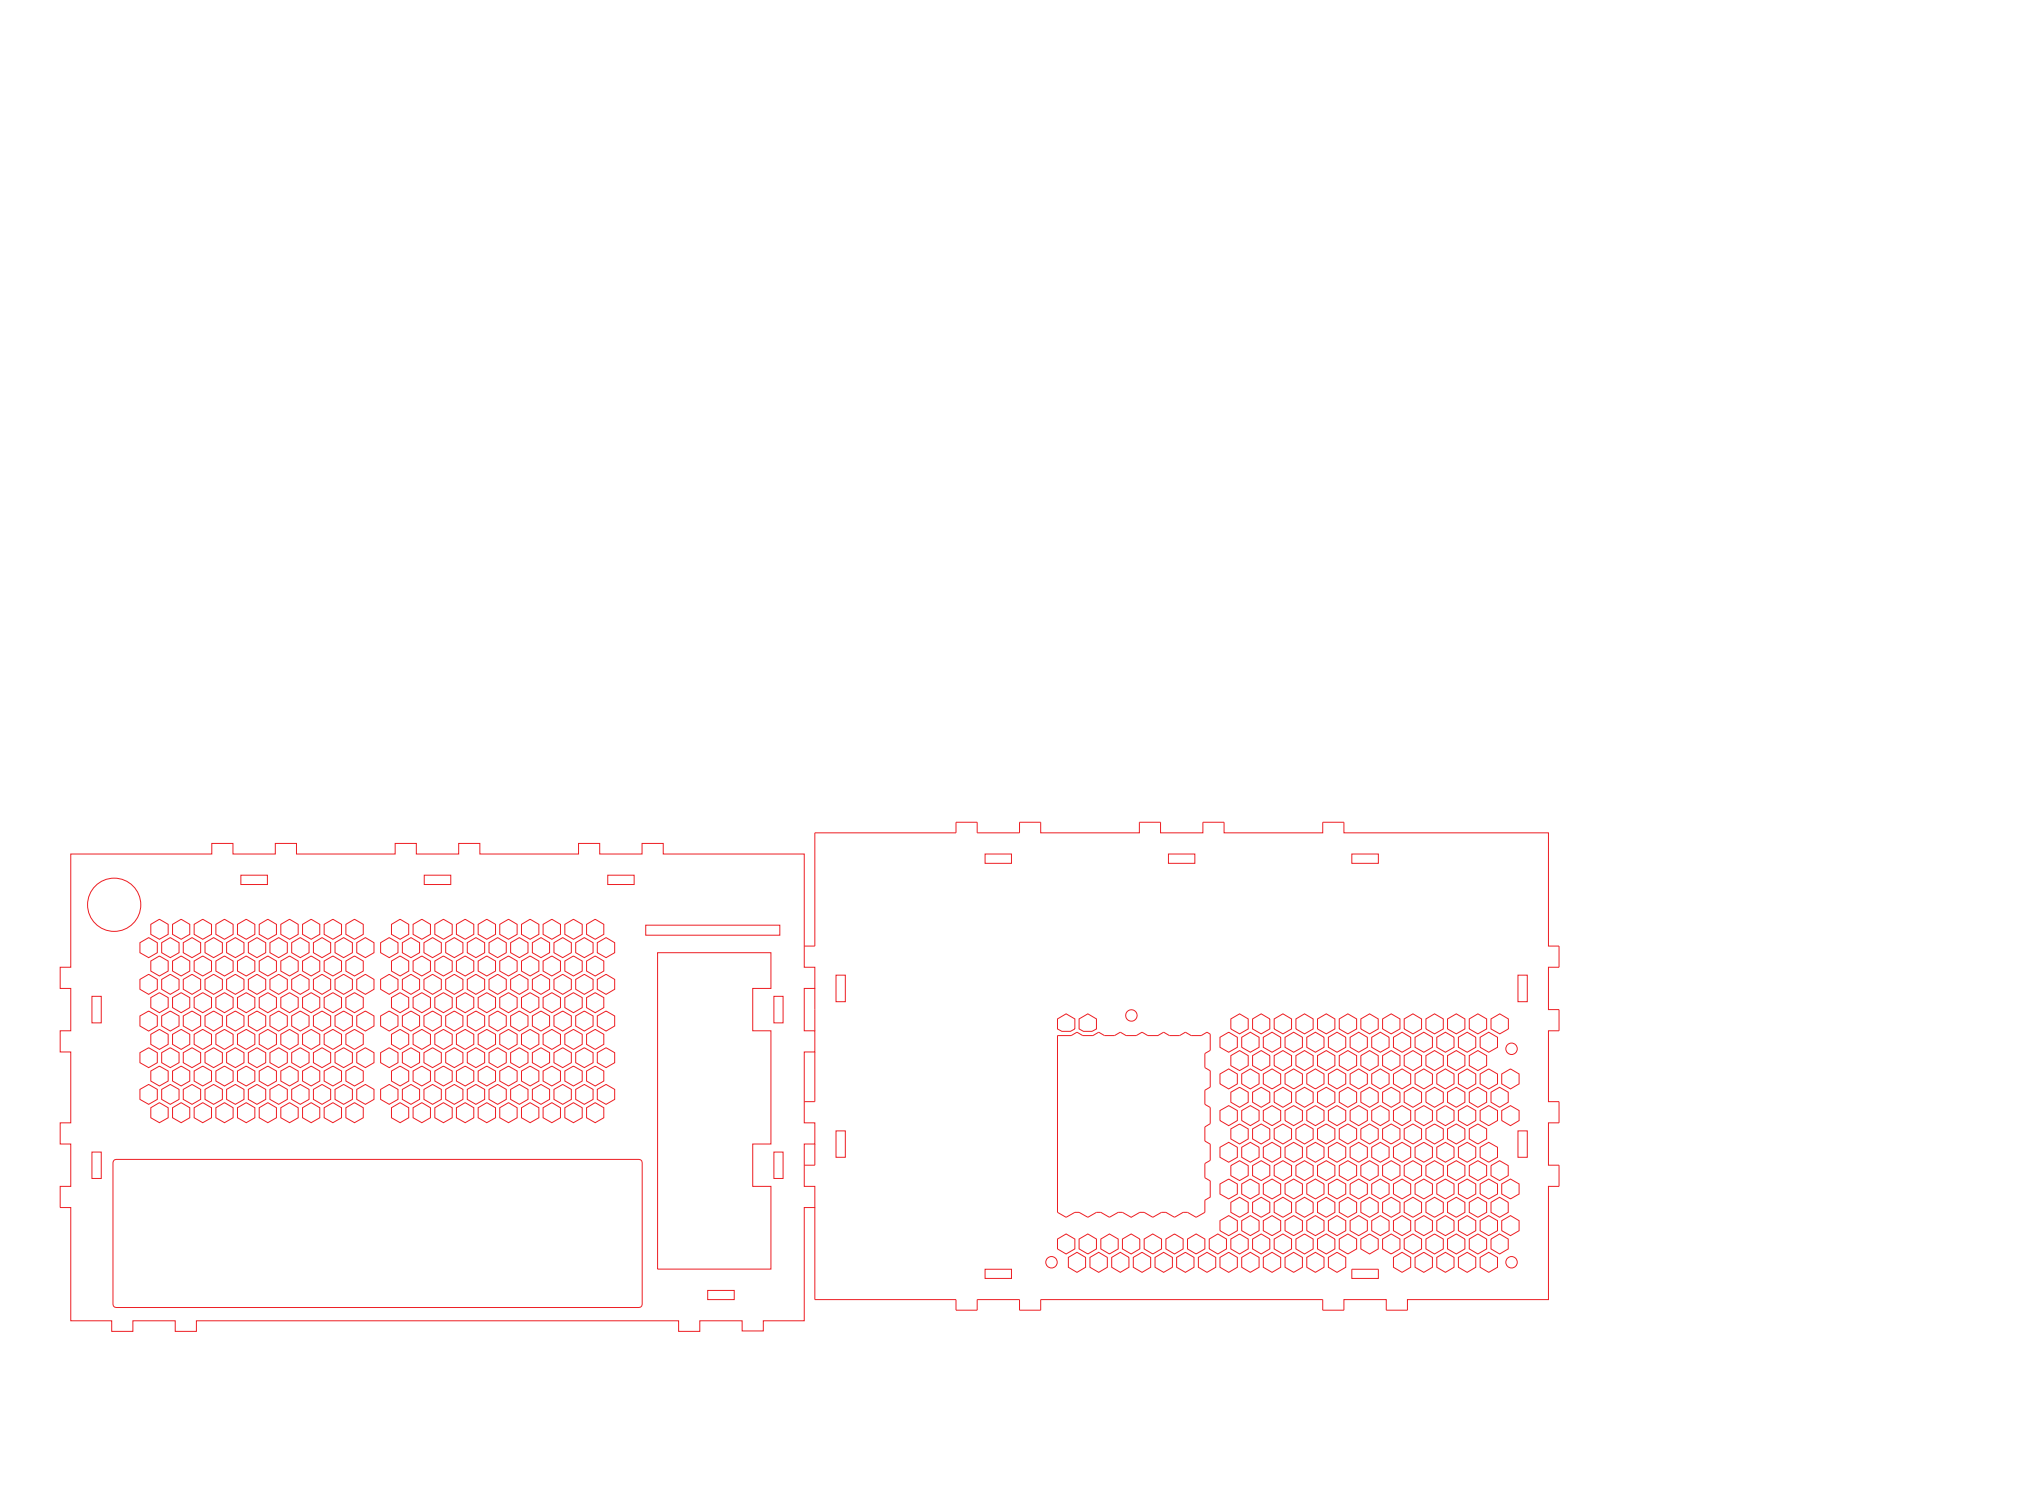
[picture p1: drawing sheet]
<svg xmlns="http://www.w3.org/2000/svg" width="610mm" height="446mm" viewBox="0 0 610 446" stroke-linecap="round" stroke-linejoin="round" font-family="sans-serif">
<!-- layer: Layer 1 -->
<g fill="none" stroke="#ed1f24" stroke-width=".3">
<path d="M21.2 256.1h42.3v-3.2h6.4v3.2h12.7v-3.2h6.3v3.2h29.6v-3.2h6.4v3.2h12.7v-3.2h6.3v3.2h29.6v-3.2h6.3v3.2h12.7v-3.2h6.4v3.2h42.3v33.9h3.2v6.4h-3.2v12.7h3.2v6.3h-3.2v21.3h3.2v6.3h-3.2v12.7h3.2v6.4h-3.2v33.9h-12.3v3.1h-6.3v-3.1h-12.7v3.2h-6.4v-3.2h-144.6v3.2h-6.4v-3.2h-12.7v3.2h-6.3v-3.2h-12.3v-33.9h-3.2v-6.4h3.2v-12.7h-3.2v-6.3h3.2v-21.3h-3.2v-6.3h3.2v-12.7h-3.2v-6.4h3.2zM295.4 256.1h7.9v2.8h-7.9zM350.4 256.1h7.9v2.8h-7.9zM405.4 256.1h8v2.8h-8zM45.2 277.1l2.6-1.5 2.6 1.5v3.1l-2.6 1.4-2.6-1.4zM51.7 277.1l2.6-1.5 2.6 1.5v3.1l-2.6 1.4-2.6-1.4zM58.2 277.1l2.6-1.5 2.6 1.5v3.1l-2.6 1.4-2.6-1.4zM64.7 277.1l2.6-1.5 2.6 1.5v3.1l-2.6 1.4-2.6-1.4zM71.2 277.1l2.6-1.5 2.6 1.5v3.1l-2.6 1.4-2.6-1.4zM72.2 262.4h8v2.8h-8zM77.7 277.1l2.6-1.5 2.6 1.5v3.1l-2.6 1.4-2.6-1.4zM84.2 277.1l2.6-1.5 2.6 1.5v3.1l-2.6 1.4-2.6-1.4z"/>
<path d="M90.7 277.1l2.6-1.5 2.6 1.5v3.1l-2.6 1.4-2.6-1.4zM97.2 277.1l2.6-1.5 2.6 1.5v3.1l-2.6 1.4-2.6-1.4zM103.7 277.1l2.6-1.5 2.6 1.5v3.1l-2.6 1.4-2.6-1.4zM117.4 277.1l2.6-1.5 2.6 1.5v3.1l-2.6 1.4-2.6-1.4zM123.9 277.1l2.6-1.5 2.6 1.5v3.1l-2.6 1.4-2.6-1.4zM127.2 262.4h8v2.8h-8zM130.4 277.1l2.6-1.5 2.6 1.5v3.1l-2.6 1.4-2.6-1.4zM136.9 277.1l2.6-1.5 2.6 1.5v3.1l-2.6 1.4-2.6-1.4zM143.4 277.1l2.6-1.5 2.6 1.5v3.1l-2.6 1.4-2.6-1.4zM149.9 277.1l2.6-1.5 2.6 1.5v3.1l-2.6 1.4-2.6-1.4zM156.4 277.1l2.6-1.5 2.6 1.5v3.1l-2.6 1.4-2.6-1.4zM162.9 277.1l2.6-1.5 2.6 1.5v3.1l-2.6 1.4-2.6-1.4z"/>
<path d="M169.4 277.1l2.6-1.5 2.6 1.5v3.1l-2.6 1.4-2.6-1.4zM175.9 277.1l2.6-1.5 2.6 1.5v3.1l-2.6 1.4-2.6-1.4zM182.3 262.4h7.9v2.8h-7.9zM193.6 277.4h40.3v3h-40.3zM27.6 298.7h2.8v8h-2.8zM42 282.7l2.6-1.6 2.6 1.6v3l-2.6 1.4-2.6-1.4zM42 293.7l2.6-1.6 2.6 1.6v2.9l-2.6 1.5-2.6-1.5zM45.2 288.2l2.6-1.6 2.6 1.6v3l-2.6 1.4-2.6-1.4zM45.2 299.1l2.6-1.5 2.6 1.5v3l-2.6 1.5-2.6-1.5zM48.5 282.7l2.6-1.6 2.6 1.6v3l-2.6 1.4-2.6-1.4zM48.5 293.7l2.6-1.6 2.6 1.6v2.9l-2.6 1.5-2.6-1.5zM51.7 288.2l2.6-1.6 2.6 1.6v3l-2.6 1.4-2.6-1.4z"/>
<path d="M51.7 299.1l2.6-1.5 2.6 1.5v3l-2.6 1.5-2.6-1.5zM55 282.7l2.6-1.6 2.6 1.6v3l-2.6 1.4-2.6-1.4zM55 293.7l2.6-1.6 2.6 1.6v2.9l-2.6 1.5-2.6-1.5zM58.2 288.2l2.6-1.6 2.6 1.6v3l-2.6 1.4-2.6-1.4zM58.2 299.1l2.6-1.5 2.6 1.5v3l-2.6 1.5-2.6-1.5zM61.5 282.7l2.6-1.6 2.6 1.6v3l-2.6 1.4-2.6-1.4zM61.5 293.7l2.6-1.6 2.6 1.6v2.9l-2.6 1.5-2.6-1.5zM64.7 288.2l2.6-1.6 2.6 1.6v3l-2.6 1.4-2.6-1.4zM64.7 299.1l2.6-1.5 2.6 1.5v3l-2.6 1.5-2.6-1.5zM68 282.7l2.6-1.6 2.6 1.6v3l-2.6 1.4-2.6-1.4zM68 293.7l2.6-1.6 2.6 1.6v2.9l-2.6 1.5-2.6-1.5zM71.2 288.2l2.6-1.6 2.6 1.6v3l-2.6 1.4-2.6-1.4z"/>
<path d="M71.2 299.1l2.6-1.5 2.6 1.5v3l-2.6 1.5-2.6-1.5zM74.5 282.7l2.6-1.6 2.6 1.6v3l-2.6 1.4-2.6-1.4zM74.5 293.7l2.6-1.6 2.6 1.6v2.9l-2.6 1.5-2.6-1.5zM77.7 288.2l2.6-1.6 2.6 1.6v3l-2.6 1.4-2.6-1.4zM77.7 299.1l2.6-1.5 2.6 1.5v3l-2.6 1.5-2.6-1.5zM81 282.7l2.6-1.6 2.6 1.6v3l-2.6 1.4-2.6-1.4zM81 293.7l2.6-1.6 2.6 1.6v2.9l-2.6 1.5-2.6-1.5zM84.2 288.2l2.6-1.6 2.6 1.6v3l-2.6 1.4-2.6-1.4zM84.2 299.1l2.6-1.5 2.6 1.5v3l-2.6 1.5-2.6-1.5zM87.5 282.7l2.6-1.6 2.6 1.6v3l-2.6 1.4-2.6-1.4zM87.5 293.7l2.6-1.6 2.6 1.6v2.9l-2.6 1.5-2.6-1.5zM90.7 288.2l2.6-1.6 2.6 1.6v3l-2.6 1.4-2.6-1.4z"/>
<path d="M90.7 299.1l2.6-1.5 2.6 1.5v3l-2.6 1.5-2.6-1.5zM94 282.7l2.6-1.6 2.6 1.6v3l-2.6 1.4-2.6-1.4zM94 293.7l2.6-1.6 2.6 1.6v2.9l-2.6 1.5-2.6-1.5zM97.2 288.2l2.6-1.6 2.6 1.6v3l-2.6 1.4-2.6-1.4zM97.2 299.1l2.6-1.5 2.6 1.5v3l-2.6 1.5-2.6-1.5zM100.5 282.7l2.6-1.6 2.6 1.6v3l-2.6 1.4-2.6-1.4zM100.5 293.7l2.6-1.6 2.6 1.6v2.9l-2.6 1.5-2.6-1.5zM103.7 288.2l2.6-1.6 2.6 1.6v3l-2.6 1.4-2.6-1.4zM103.7 299.1l2.6-1.5 2.6 1.5v3l-2.6 1.5-2.6-1.5zM107 282.7l2.6-1.6 2.6 1.6v3l-2.6 1.4-2.6-1.4zM107 293.7l2.6-1.6 2.6 1.6v2.9l-2.6 1.5-2.6-1.5zM114.1 282.7l2.6-1.6 2.7 1.6v3l-2.7 1.4-2.6-1.4z"/>
<path d="M114.1 293.7l2.6-1.6 2.7 1.6v2.9l-2.7 1.5-2.6-1.5zM117.4 288.2l2.6-1.6 2.6 1.6v3l-2.6 1.4-2.6-1.4zM117.4 299.1l2.6-1.5 2.6 1.5v3l-2.6 1.5-2.6-1.5zM120.7 282.7l2.5-1.6 2.6 1.6v3l-2.6 1.4-2.5-1.4zM120.7 293.7l2.5-1.6 2.6 1.6v2.9l-2.6 1.5-2.5-1.5zM123.9 288.2l2.6-1.6 2.6 1.6v3l-2.6 1.4-2.6-1.4zM123.9 299.1l2.6-1.5 2.6 1.5v3l-2.6 1.5-2.6-1.5zM127.1 282.7l2.6-1.6 2.6 1.6v3l-2.6 1.4-2.6-1.4zM127.1 293.7l2.6-1.6 2.6 1.6v2.9l-2.6 1.5-2.6-1.5zM130.4 288.2l2.6-1.6 2.6 1.6v3l-2.6 1.4-2.6-1.4zM130.4 299.1l2.6-1.5 2.6 1.5v3l-2.6 1.5-2.6-1.5zM133.7 282.7l2.5-1.6 2.6 1.6v3l-2.6 1.4-2.5-1.4z"/>
<path d="M133.7 293.7l2.5-1.6 2.6 1.6v2.9l-2.6 1.5-2.5-1.5zM136.9 288.2l2.6-1.6 2.6 1.6v3l-2.6 1.4-2.6-1.4zM136.9 299.1l2.6-1.5 2.6 1.5v3l-2.6 1.5-2.6-1.5zM140.1 282.7l2.6-1.6 2.6 1.6v3l-2.6 1.4-2.6-1.4zM140.1 293.7l2.6-1.6 2.6 1.6v2.9l-2.6 1.5-2.6-1.5zM143.4 288.2l2.6-1.6 2.6 1.6v3l-2.6 1.4-2.6-1.4zM143.4 299.1l2.6-1.5 2.6 1.5v3l-2.6 1.5-2.6-1.5zM146.7 282.7l2.5-1.6 2.6 1.6v3l-2.6 1.4-2.5-1.4zM146.7 293.7l2.5-1.6 2.6 1.6v2.9l-2.6 1.5-2.5-1.5zM149.9 288.2l2.6-1.6 2.6 1.6v3l-2.6 1.4-2.6-1.4zM149.9 299.1l2.6-1.5 2.6 1.5v3l-2.6 1.5-2.6-1.5zM153.1 282.7l2.7-1.6 2.5 1.6v3l-2.5 1.4-2.7-1.4z"/>
<path d="M153.1 293.7l2.7-1.6 2.5 1.6v2.9l-2.5 1.5-2.7-1.5zM156.4 288.2l2.6-1.6 2.6 1.6v3l-2.6 1.4-2.6-1.4zM156.4 299.1l2.6-1.5 2.6 1.5v3l-2.6 1.5-2.6-1.5zM159.7 282.7l2.5-1.6 2.6 1.6v3l-2.6 1.4-2.5-1.4zM159.7 293.7l2.5-1.6 2.6 1.6v2.9l-2.6 1.5-2.5-1.5zM162.9 288.2l2.6-1.6 2.6 1.6v3l-2.6 1.4-2.6-1.4zM162.9 299.1l2.6-1.5 2.6 1.5v3l-2.6 1.5-2.6-1.5zM166.1 282.7l2.7-1.6 2.5 1.6v3l-2.5 1.4-2.7-1.4zM166.1 293.7l2.7-1.6 2.5 1.6v2.9l-2.5 1.5-2.7-1.5zM169.4 288.2l2.6-1.6 2.6 1.6v3l-2.6 1.4-2.6-1.4zM169.4 299.1l2.6-1.5 2.6 1.5v3l-2.6 1.5-2.6-1.5zM172.6 282.7l2.6-1.6 2.7 1.6v3l-2.7 1.4-2.6-1.4z"/>
<path d="M172.6 293.7l2.6-1.6 2.7 1.6v2.9l-2.7 1.5-2.6-1.5zM175.9 288.2l2.6-1.6 2.6 1.6v3l-2.6 1.4-2.6-1.4zM175.9 299.1l2.6-1.5 2.6 1.5v3l-2.6 1.5-2.6-1.5zM179.1 282.7l2.7-1.6 2.5 1.6v3l-2.5 1.4-2.7-1.4zM179.1 293.7l2.7-1.6 2.5 1.6v2.9l-2.5 1.5-2.7-1.5zM197.2 285.7h34v10.7h-5.5v12.7h5.5v33.9h-5.5v12.7h5.5v24.8h-34zM232.1 298.7h2.7v8h-2.7zM241.2 283.7h3.2v-34h42.3v-3.2h6.3v3.2h12.7v-3.2h6.4v3.2h29.6v-3.2h6.3v3.2h12.7v-3.2h6.4v3.2h29.6v-3.2h6.3v3.2h61.4v34h3.1v6.3h-3.1v12.7h3.1v6.4h-3.1v21.2h3.1v6.4h-3.1v12.7h3.1v6.3h-3.1v34h-42.3v3.1h-6.4v-3.1h-12.7v3.1h-6.3v-3.1h-84.6v3.1h-6.4v-3.1h-12.7v3.1h-6.3v-3.1h-42.3v-27.6M244.4 296.4v12.7M250.7 292.4h2.8v7.9h-2.8zM455.2 292.4h2.8v7.9h-2.8zM42 304.6l2.6-1.5 2.6 1.5v3l-2.6 1.6-2.6-1.6z"/>
<path d="M42 315.6l2.6-1.5 2.6 1.5v3l-2.6 1.5-2.6-1.5zM45.2 310.1l2.6-1.5 2.6 1.5v3l-2.6 1.6-2.6-1.6zM48.5 304.6l2.6-1.5 2.6 1.5v3l-2.6 1.6-2.6-1.6zM48.5 315.6l2.6-1.5 2.6 1.5v3l-2.6 1.5-2.6-1.5zM51.7 310.1l2.6-1.5 2.6 1.5v3l-2.6 1.6-2.6-1.6zM55 304.6l2.6-1.5 2.6 1.5v3l-2.6 1.6-2.6-1.6zM55 315.6l2.6-1.5 2.6 1.5v3l-2.6 1.5-2.6-1.5zM58.2 310.1l2.6-1.5 2.6 1.5v3l-2.6 1.6-2.6-1.6zM61.5 304.6l2.6-1.5 2.6 1.5v3l-2.6 1.6-2.6-1.6zM61.5 315.6l2.6-1.5 2.6 1.5v3l-2.6 1.5-2.6-1.5zM64.7 310.1l2.6-1.5 2.6 1.5v3l-2.6 1.6-2.6-1.6zM68 304.6l2.6-1.5 2.6 1.5v3l-2.6 1.6-2.6-1.6z"/>
<path d="M68 315.6l2.6-1.5 2.6 1.5v3l-2.6 1.5-2.6-1.5zM71.2 310.1l2.6-1.5 2.6 1.5v3l-2.6 1.6-2.6-1.6zM74.5 304.6l2.6-1.5 2.6 1.5v3l-2.6 1.6-2.6-1.6zM74.5 315.6l2.6-1.5 2.6 1.5v3l-2.6 1.5-2.6-1.5zM77.7 310.1l2.6-1.5 2.6 1.5v3l-2.6 1.6-2.6-1.6zM81 304.6l2.6-1.5 2.6 1.5v3l-2.6 1.6-2.6-1.6zM81 315.6l2.6-1.5 2.6 1.5v3l-2.6 1.5-2.6-1.5zM84.2 310.1l2.6-1.5 2.6 1.5v3l-2.6 1.6-2.6-1.6zM87.5 304.6l2.6-1.5 2.6 1.5v3l-2.6 1.6-2.6-1.6zM87.5 315.6l2.6-1.5 2.6 1.5v3l-2.6 1.5-2.6-1.5zM90.7 310.1l2.6-1.5 2.6 1.5v3l-2.6 1.6-2.6-1.6zM94 304.6l2.6-1.5 2.6 1.5v3l-2.6 1.6-2.6-1.6z"/>
<path d="M94 315.6l2.6-1.5 2.6 1.5v3l-2.6 1.5-2.6-1.5zM97.2 310.1l2.6-1.5 2.6 1.5v3l-2.6 1.6-2.6-1.6zM100.5 304.6l2.6-1.5 2.6 1.5v3l-2.6 1.6-2.6-1.6zM100.5 315.6l2.6-1.5 2.6 1.5v3l-2.6 1.5-2.6-1.5zM103.7 310.1l2.6-1.5 2.6 1.5v3l-2.6 1.6-2.6-1.6zM107 304.6l2.6-1.5 2.6 1.5v3l-2.6 1.6-2.6-1.6zM107 315.6l2.6-1.5 2.6 1.5v3l-2.6 1.5-2.6-1.5zM114.1 304.6l2.6-1.5 2.7 1.5v3l-2.7 1.6-2.6-1.6zM114.1 315.6l2.6-1.5 2.7 1.5v3l-2.7 1.5-2.6-1.5zM117.4 310.1l2.6-1.5 2.6 1.5v3l-2.6 1.6-2.6-1.6zM120.7 304.6l2.5-1.5 2.6 1.5v3l-2.6 1.6-2.5-1.6zM120.7 315.6l2.5-1.5 2.6 1.5v3l-2.6 1.5-2.5-1.5z"/>
<path d="M123.9 310.1l2.6-1.5 2.6 1.5v3l-2.6 1.6-2.6-1.6zM127.1 304.6l2.6-1.5 2.6 1.5v3l-2.6 1.6-2.6-1.6zM127.1 315.6l2.6-1.5 2.6 1.5v3l-2.6 1.5-2.6-1.5zM130.4 310.1l2.6-1.5 2.6 1.5v3l-2.6 1.6-2.6-1.6zM133.7 304.6l2.5-1.5 2.6 1.5v3l-2.6 1.6-2.5-1.6zM133.7 315.6l2.5-1.5 2.6 1.5v3l-2.6 1.5-2.5-1.5zM136.9 310.1l2.6-1.5 2.6 1.5v3l-2.6 1.6-2.6-1.6zM140.1 304.6l2.6-1.5 2.6 1.5v3l-2.6 1.6-2.6-1.6zM140.1 315.6l2.6-1.5 2.6 1.5v3l-2.6 1.5-2.6-1.5zM143.4 310.1l2.6-1.5 2.6 1.5v3l-2.6 1.6-2.6-1.6zM146.7 304.6l2.5-1.5 2.6 1.5v3l-2.6 1.6-2.5-1.6zM146.7 315.6l2.5-1.5 2.6 1.5v3l-2.6 1.5-2.5-1.5z"/>
<path d="M149.9 310.1l2.6-1.5 2.6 1.5v3l-2.6 1.6-2.6-1.6zM153.1 304.6l2.7-1.5 2.5 1.5v3l-2.5 1.6-2.7-1.6zM153.1 315.6l2.7-1.5 2.5 1.5v3l-2.5 1.5-2.7-1.5zM156.4 310.1l2.6-1.5 2.6 1.5v3l-2.6 1.6-2.6-1.6zM159.7 304.6l2.5-1.5 2.6 1.5v3l-2.6 1.6-2.5-1.6zM159.7 315.6l2.5-1.5 2.6 1.5v3l-2.6 1.5-2.5-1.5zM162.9 310.1l2.6-1.5 2.6 1.5v3l-2.6 1.6-2.6-1.6zM166.1 304.6l2.7-1.5 2.5 1.5v3l-2.5 1.6-2.7-1.6zM166.1 315.6l2.7-1.5 2.5 1.5v3l-2.5 1.5-2.7-1.5zM169.4 310.1l2.6-1.5 2.6 1.5v3l-2.6 1.6-2.6-1.6zM172.6 304.6l2.6-1.5 2.7 1.5v3l-2.7 1.6-2.6-1.6zM172.6 315.6l2.6-1.5 2.7 1.5v3l-2.7 1.5-2.6-1.5z"/>
<path d="M175.9 310.1l2.6-1.5 2.6 1.5v3l-2.6 1.6-2.6-1.6zM179.1 304.6l2.7-1.5 2.5 1.5v3l-2.5 1.6-2.7-1.6zM179.1 315.6l2.7-1.5 2.5 1.5v3l-2.5 1.5-2.7-1.5zM244.4 315.4v14.9h-3.2M317.1 305.5l2.6-1.5 2.6 1.5v3l-1.3 .7h-2.6l-1.3-.7zM317.1 310.5h4.1l1.8-1 1.7 1h3.1l1.7-1 1.7 1h3l1.8-1 1.7 1h3.1l1.7-1 1.7 1h3l1.8-1 1.7 1h3.1l1.7-1 1.7 1h3l1.8-1 .9 .6v4.9l-1.6 .9v4.2l1.6 .9v5l-1.6 .9v4.2l1.6 1v4.8l-1.6 1v4.2l1.6 1v4.8l-1.6 1v4.2l1.6 1v4.8l-1.6 1v3.6l-2.6 1.5-2.6-1.5h-1.3l-2.6 1.5-2.6-1.5h-1.3l-2.6 1.5-2.6-1.5h-1.3l-2.6 1.5-2.6-1.5h-1.3l-2.6 1.5-2.6-1.5h-1.3l-2.6 1.5-2.6-1.5h-1.3l-2.6 1.5-2.6-1.5zM323.6 305.5l2.6-1.5 2.6 1.5v3l-1.3 .7h-2.6l-1.3-.7zM365.9 311l2.6-1.5 2.6 1.5v3l-2.6 1.5-2.6-1.5zM369.1 305.5l2.6-1.5 2.6 1.5v3l-2.6 1.5-2.6-1.5zM369.1 316.5l2.6-1.5 2.6 1.5v3l-2.6 1.5-2.6-1.5zM372.4 311l2.6-1.5 2.6 1.5v3l-2.6 1.5-2.6-1.5zM375.6 305.5l2.6-1.5 2.6 1.5v3l-2.6 1.5-2.6-1.5z"/>
<path d="M375.6 316.5l2.6-1.5 2.6 1.5v3l-2.6 1.5-2.6-1.5zM378.9 311l2.6-1.5 2.6 1.5v3l-2.6 1.5-2.6-1.5zM382.1 305.5l2.6-1.5 2.6 1.5v3l-2.6 1.5-2.6-1.5zM382.1 316.5l2.6-1.5 2.6 1.5v3l-2.6 1.5-2.6-1.5zM385.4 311l2.6-1.5 2.6 1.5v3l-2.6 1.5-2.6-1.5zM388.6 305.5l2.6-1.5 2.6 1.5v3l-2.6 1.5-2.6-1.5zM388.6 316.5l2.6-1.5 2.6 1.5v3l-2.6 1.5-2.6-1.5zM391.9 311l2.6-1.5 2.6 1.5v3l-2.6 1.5-2.6-1.5zM395.1 305.5l2.6-1.5 2.6 1.5v3l-2.6 1.5-2.6-1.5zM395.1 316.5l2.6-1.5 2.6 1.5v3l-2.6 1.5-2.6-1.5zM398.4 311l2.6-1.5 2.6 1.5v3l-2.6 1.5-2.6-1.5zM401.6 305.5l2.6-1.5 2.6 1.5v3l-2.6 1.5-2.6-1.5z"/>
<path d="M401.6 316.5l2.6-1.5 2.6 1.5v3l-2.6 1.5-2.6-1.5zM404.9 311l2.6-1.5 2.6 1.5v3l-2.6 1.5-2.6-1.5zM408.1 305.5l2.6-1.5 2.6 1.5v3l-2.6 1.5-2.6-1.5zM408.1 316.5l2.6-1.5 2.6 1.5v3l-2.6 1.5-2.6-1.5zM411.4 311l2.5-1.5 2.7 1.5v3l-2.7 1.5-2.5-1.5zM414.6 305.5l2.6-1.5 2.6 1.5v3l-2.6 1.5-2.6-1.5zM414.6 316.5l2.6-1.5 2.6 1.5v3l-2.6 1.5-2.6-1.5zM417.9 311l2.6-1.5 2.6 1.5v3l-2.6 1.5-2.6-1.5zM421.1 305.5l2.6-1.5 2.6 1.5v3l-2.6 1.5-2.6-1.5zM421.1 316.5l2.6-1.5 2.6 1.5v3l-2.6 1.5-2.6-1.5zM424.4 311l2.6-1.5 2.6 1.5v3l-2.6 1.5-2.6-1.5zM427.6 305.5l2.6-1.5 2.6 1.5v3l-2.6 1.5-2.6-1.5z"/>
<path d="M427.6 316.5l2.6-1.5 2.6 1.5v3l-2.6 1.5-2.6-1.5zM430.9 311l2.6-1.5 2.5 1.5v3l-2.5 1.5-2.6-1.5zM434.1 305.5l2.6-1.5 2.6 1.5v3l-2.6 1.5-2.6-1.5zM434.1 316.5l2.6-1.5 2.6 1.5v3l-2.6 1.5-2.6-1.5zM437.4 311l2.6-1.5 2.6 1.5v3l-2.6 1.5-2.6-1.5zM440.6 316.5l2.6-1.5 2.6 1.5v3l-2.6 1.5-2.6-1.5zM440.6 305.5l2.6-1.5 2.6 1.5v3l-2.6 1.5-2.6-1.5zM443.9 311l2.6-1.5 2.6 1.5v3l-2.6 1.5-2.6-1.5zM447.1 305.5l2.7-1.5 2.5 1.5v3l-2.5 1.5-2.7-1.5zM42 326.6l2.6-1.4 2.6 1.4v3l-2.6 1.5-2.6-1.5zM45.2 321.1l2.6-1.4 2.6 1.4v3l-2.6 1.5-2.6-1.5zM45.2 332.1l2.6-1.5 2.6 1.5v3l-2.6 1.5-2.6-1.5z"/>
<path d="M48.5 326.6l2.6-1.4 2.6 1.4v3l-2.6 1.5-2.6-1.5zM51.7 321.1l2.6-1.4 2.6 1.4v3l-2.6 1.5-2.6-1.5zM51.7 332.1l2.6-1.5 2.6 1.5v3l-2.6 1.5-2.6-1.5zM55 326.6l2.6-1.4 2.6 1.4v3l-2.6 1.5-2.6-1.5zM58.2 321.1l2.6-1.4 2.6 1.4v3l-2.6 1.5-2.6-1.5zM58.2 332.1l2.6-1.5 2.6 1.5v3l-2.6 1.5-2.6-1.5zM61.5 326.6l2.6-1.4 2.6 1.4v3l-2.6 1.5-2.6-1.5zM64.7 321.1l2.6-1.4 2.6 1.4v3l-2.6 1.5-2.6-1.5zM64.7 332.1l2.6-1.5 2.6 1.5v3l-2.6 1.5-2.6-1.5zM68 326.6l2.6-1.4 2.6 1.4v3l-2.6 1.5-2.6-1.5zM71.2 321.1l2.6-1.4 2.6 1.4v3l-2.6 1.5-2.6-1.5zM71.2 332.1l2.6-1.5 2.6 1.5v3l-2.6 1.5-2.6-1.5z"/>
<path d="M74.5 326.6l2.6-1.4 2.6 1.4v3l-2.6 1.5-2.6-1.5zM77.7 321.1l2.6-1.4 2.6 1.4v3l-2.6 1.5-2.6-1.5zM77.7 332.1l2.6-1.5 2.6 1.5v3l-2.6 1.5-2.6-1.5zM81 326.6l2.6-1.4 2.6 1.4v3l-2.6 1.5-2.6-1.5zM84.2 321.1l2.6-1.4 2.6 1.4v3l-2.6 1.5-2.6-1.5zM84.2 332.1l2.6-1.5 2.6 1.5v3l-2.6 1.5-2.6-1.5zM87.5 326.6l2.6-1.4 2.6 1.4v3l-2.6 1.5-2.6-1.5zM90.7 321.1l2.6-1.4 2.6 1.4v3l-2.6 1.5-2.6-1.5zM90.7 332.1l2.6-1.5 2.6 1.5v3l-2.6 1.5-2.6-1.5zM94 326.6l2.6-1.4 2.6 1.4v3l-2.6 1.5-2.6-1.5zM97.2 321.1l2.6-1.4 2.6 1.4v3l-2.6 1.5-2.6-1.5zM97.2 332.1l2.6-1.5 2.6 1.5v3l-2.6 1.5-2.6-1.5z"/>
<path d="M100.5 326.6l2.6-1.4 2.6 1.4v3l-2.6 1.5-2.6-1.5zM103.7 321.1l2.6-1.4 2.6 1.4v3l-2.6 1.5-2.6-1.5zM103.7 332.1l2.6-1.5 2.6 1.5v3l-2.6 1.5-2.6-1.5zM107 326.6l2.6-1.4 2.6 1.4v3l-2.6 1.5-2.6-1.5zM114.1 326.6l2.6-1.4 2.7 1.4v3l-2.7 1.5-2.6-1.5zM117.4 321.1l2.6-1.4 2.6 1.4v3l-2.6 1.5-2.6-1.5zM117.4 332.1l2.6-1.5 2.6 1.5v3l-2.6 1.5-2.6-1.5zM120.7 326.6l2.5-1.4 2.6 1.4v3l-2.6 1.5-2.5-1.5zM123.9 321.1l2.6-1.4 2.6 1.4v3l-2.6 1.5-2.6-1.5zM123.9 332.1l2.6-1.5 2.6 1.5v3l-2.6 1.5-2.6-1.5zM127.1 326.6l2.6-1.4 2.6 1.4v3l-2.6 1.5-2.6-1.5zM130.4 321.1l2.6-1.4 2.6 1.4v3l-2.6 1.5-2.6-1.5z"/>
<path d="M130.4 332.1l2.6-1.5 2.6 1.5v3l-2.6 1.5-2.6-1.5zM133.7 326.6l2.5-1.4 2.6 1.4v3l-2.6 1.5-2.5-1.5zM136.9 321.1l2.6-1.4 2.6 1.4v3l-2.6 1.5-2.6-1.5zM136.9 332.1l2.6-1.5 2.6 1.5v3l-2.6 1.5-2.6-1.5zM140.1 326.6l2.6-1.4 2.6 1.4v3l-2.6 1.5-2.6-1.5zM143.4 321.1l2.6-1.4 2.6 1.4v3l-2.6 1.5-2.6-1.5zM143.4 332.1l2.6-1.5 2.6 1.5v3l-2.6 1.5-2.6-1.5zM146.7 326.6l2.5-1.4 2.6 1.4v3l-2.6 1.5-2.5-1.5zM149.9 321.1l2.6-1.4 2.6 1.4v3l-2.6 1.5-2.6-1.5zM149.9 332.1l2.6-1.5 2.6 1.5v3l-2.6 1.5-2.6-1.5zM153.1 326.6l2.7-1.4 2.5 1.4v3l-2.5 1.5-2.7-1.5zM156.4 321.1l2.6-1.4 2.6 1.4v3l-2.6 1.5-2.6-1.5z"/>
<path d="M156.4 332.1l2.6-1.5 2.6 1.5v3l-2.6 1.5-2.6-1.5zM159.7 326.6l2.5-1.4 2.6 1.4v3l-2.6 1.5-2.5-1.5zM162.9 321.1l2.6-1.4 2.6 1.4v3l-2.6 1.5-2.6-1.5zM162.9 332.1l2.6-1.5 2.6 1.5v3l-2.6 1.5-2.6-1.5zM166.1 326.6l2.7-1.4 2.5 1.4v3l-2.5 1.5-2.7-1.5zM169.4 321.1l2.6-1.4 2.6 1.4v3l-2.6 1.5-2.6-1.5zM169.4 332.1l2.6-1.5 2.6 1.5v3l-2.6 1.5-2.6-1.5zM172.6 326.6l2.6-1.4 2.7 1.4v3l-2.7 1.5-2.6-1.5zM175.9 321.1l2.6-1.4 2.6 1.4v3l-2.6 1.5-2.6-1.5zM175.9 332.1l2.6-1.5 2.6 1.5v3l-2.6 1.5-2.6-1.5zM179.1 326.6l2.7-1.4 2.5 1.4v3l-2.5 1.5-2.7-1.5zM250.7 339.1h2.8v7.9h-2.8z"/>
<path d="M365.9 333l2.6-1.5 2.6 1.5v3l-2.6 1.5-2.6-1.5zM365.9 322l2.6-1.5 2.6 1.5v3l-2.6 1.5-2.6-1.5zM369.1 338.5l2.6-1.5 2.6 1.5v3l-2.6 1.5-2.6-1.5zM369.1 327.5l2.6-1.5 2.6 1.5v3l-2.6 1.5-2.6-1.5zM372.4 333l2.6-1.5 2.6 1.5v3l-2.6 1.5-2.6-1.5zM372.4 322l2.6-1.5 2.6 1.5v3l-2.6 1.5-2.6-1.5zM375.6 338.5l2.6-1.5 2.6 1.5v3l-2.6 1.5-2.6-1.5zM375.6 327.5l2.6-1.5 2.6 1.5v3l-2.6 1.5-2.6-1.5zM378.9 333l2.6-1.5 2.6 1.5v3l-2.6 1.5-2.6-1.5zM378.9 322l2.6-1.5 2.6 1.5v3l-2.6 1.5-2.6-1.5zM382.1 338.5l2.6-1.5 2.6 1.5v3l-2.6 1.5-2.6-1.5zM382.1 327.5l2.6-1.5 2.6 1.5v3l-2.6 1.5-2.6-1.5z"/>
<path d="M385.4 333l2.6-1.5 2.6 1.5v3l-2.6 1.5-2.6-1.5zM385.4 322l2.6-1.5 2.6 1.5v3l-2.6 1.5-2.6-1.5zM388.6 338.5l2.6-1.5 2.6 1.5v3l-2.6 1.5-2.6-1.5zM388.6 327.5l2.6-1.5 2.6 1.5v3l-2.6 1.5-2.6-1.5zM391.9 333l2.6-1.5 2.6 1.5v3l-2.6 1.5-2.6-1.5zM391.9 322l2.6-1.5 2.6 1.5v3l-2.6 1.5-2.6-1.5zM395.1 338.5l2.6-1.5 2.6 1.5v3l-2.6 1.5-2.6-1.5zM395.1 327.5l2.6-1.5 2.6 1.5v3l-2.6 1.5-2.6-1.5zM398.4 333l2.6-1.5 2.6 1.5v3l-2.6 1.5-2.6-1.5zM398.4 322l2.6-1.5 2.6 1.5v3l-2.6 1.5-2.6-1.5zM401.6 338.5l2.6-1.5 2.6 1.5v3l-2.6 1.5-2.6-1.5zM401.6 327.5l2.6-1.5 2.6 1.5v3l-2.6 1.5-2.6-1.5z"/>
<path d="M404.9 322l2.6-1.5 2.6 1.5v3l-2.6 1.5-2.6-1.5zM404.9 333l2.6-1.5 2.6 1.5v3l-2.6 1.5-2.6-1.5zM408.1 327.5l2.6-1.5 2.6 1.5v3l-2.6 1.5-2.6-1.5zM408.1 338.5l2.6-1.5 2.6 1.5v3l-2.6 1.5-2.6-1.5zM411.4 333l2.5-1.5 2.7 1.5v3l-2.7 1.5-2.5-1.5zM411.4 322l2.5-1.5 2.7 1.5v3l-2.7 1.5-2.5-1.5zM414.6 327.5l2.6-1.5 2.6 1.5v3l-2.6 1.5-2.6-1.5zM414.6 338.5l2.6-1.5 2.6 1.5v3l-2.6 1.5-2.6-1.5zM417.9 322l2.6-1.5 2.6 1.5v3l-2.6 1.5-2.6-1.5zM417.9 333l2.6-1.5 2.6 1.5v3l-2.6 1.5-2.6-1.5zM421.1 327.5l2.6-1.5 2.6 1.5v3l-2.6 1.5-2.6-1.5zM421.1 338.5l2.6-1.5 2.6 1.5v3l-2.6 1.5-2.6-1.5z"/>
<path d="M424.4 333l2.6-1.5 2.6 1.5v3l-2.6 1.5-2.6-1.5zM424.4 322l2.6-1.5 2.6 1.5v3l-2.6 1.5-2.6-1.5zM427.6 327.5l2.6-1.5 2.6 1.5v3l-2.6 1.5-2.6-1.5zM427.6 338.5l2.6-1.5 2.6 1.5v3l-2.6 1.5-2.6-1.5zM430.9 333l2.6-1.5 2.5 1.5v3l-2.5 1.5-2.6-1.5zM430.9 322l2.6-1.5 2.5 1.5v3l-2.5 1.5-2.6-1.5zM434.1 338.5l2.6-1.5 2.6 1.5v3l-2.6 1.5-2.6-1.5zM434.1 327.5l2.6-1.5 2.6 1.5v3l-2.6 1.5-2.6-1.5zM437.4 322l2.6-1.5 2.6 1.5v3l-2.6 1.5-2.6-1.5zM437.4 333l2.6-1.5 2.6 1.5v3l-2.6 1.5-2.6-1.5zM440.6 327.5l2.6-1.5 2.6 1.5v3l-2.6 1.5-2.6-1.5zM440.6 338.5l2.6-1.5 2.6 1.5v3l-2.6 1.5-2.6-1.5z"/>
<path d="M443.9 333l2.6-1.5 2.6 1.5v3l-2.6 1.5-2.6-1.5zM443.9 322l2.6-1.5 2.6 1.5v3l-2.6 1.5-2.6-1.5zM447.1 327.5l2.6-1.5 2.6 1.5v3l-2.6 1.5-2.6-1.5zM450.4 333l2.6-1.5 2.6 1.5v3l-2.6 1.5-2.6-1.5zM450.4 322l2.6-1.5 2.6 1.5v3l-2.6 1.5-2.6-1.5zM455.2 339.1h2.8v7.9h-2.8zM27.6 345.4h2.8v7.9h-2.8zM34 348.1l.9-.5 157.2 .2 .5 .8-.1 43-.9 .4-157.3-.1-.4-.8zM232.1 345.4h2.7v7.9h-2.7zM244.4 343v6.4h-3.2M365.9 344l2.6-1.5 2.6 1.5v3l-2.6 1.5-2.6-1.5zM365.9 355l2.6-1.5 2.6 1.5v3l-2.6 1.5-2.6-1.5z"/>
<path d="M369.1 349.5l2.6-1.5 2.6 1.5v3l-2.6 1.5-2.6-1.5zM372.4 344l2.6-1.5 2.6 1.5v3l-2.6 1.5-2.6-1.5zM372.4 355l2.6-1.5 2.6 1.5v3l-2.6 1.5-2.6-1.5zM375.6 349.5l2.6-1.5 2.6 1.5v3l-2.6 1.5-2.6-1.5zM378.9 344l2.6-1.5 2.6 1.5v3l-2.6 1.5-2.6-1.5zM378.9 355l2.6-1.5 2.6 1.5v3l-2.6 1.5-2.6-1.5zM382.1 349.5l2.6-1.5 2.6 1.5v3l-2.6 1.5-2.6-1.5zM385.4 355l2.6-1.5 2.6 1.5v3l-2.6 1.5-2.6-1.5zM385.4 344l2.6-1.5 2.6 1.5v3l-2.6 1.5-2.6-1.5zM388.6 349.5l2.6-1.5 2.6 1.5v3l-2.6 1.5-2.6-1.5zM391.9 344l2.6-1.5 2.6 1.5v3l-2.6 1.5-2.6-1.5zM391.9 355l2.6-1.5 2.6 1.5v3l-2.6 1.5-2.6-1.5z"/>
<path d="M395.1 349.5l2.6-1.5 2.6 1.5v3l-2.6 1.5-2.6-1.5zM398.4 344l2.6-1.5 2.6 1.5v3l-2.6 1.5-2.6-1.5zM398.4 355l2.6-1.5 2.6 1.5v3l-2.6 1.5-2.6-1.5zM401.6 349.5l2.6-1.5 2.6 1.5v3l-2.6 1.5-2.6-1.5zM404.9 355l2.6-1.5 2.6 1.5v3l-2.6 1.5-2.6-1.5zM404.9 344l2.6-1.5 2.6 1.5v3l-2.6 1.5-2.6-1.5zM408.1 349.5l2.6-1.5 2.6 1.5v3l-2.6 1.5-2.6-1.5zM411.4 355l2.5-1.5 2.7 1.5v3l-2.7 1.5-2.5-1.5zM411.4 344l2.5-1.5 2.7 1.5v3l-2.7 1.5-2.5-1.5zM414.6 349.5l2.6-1.5 2.6 1.5v3l-2.6 1.5-2.6-1.5zM417.9 344l2.6-1.5 2.6 1.5v3l-2.6 1.5-2.6-1.5zM417.9 355l2.6-1.5 2.6 1.5v3l-2.6 1.5-2.6-1.5z"/>
<path d="M421.1 349.5l2.6-1.5 2.6 1.5v3l-2.6 1.5-2.6-1.5zM424.4 355l2.6-1.5 2.6 1.5v3l-2.6 1.5-2.6-1.5zM424.4 344l2.6-1.5 2.6 1.5v3l-2.6 1.5-2.6-1.5zM427.6 349.5l2.6-1.5 2.6 1.5v3l-2.6 1.5-2.6-1.5zM430.9 344l2.6-1.5 2.5 1.5v3l-2.5 1.5-2.6-1.5zM430.9 355l2.6-1.5 2.5 1.5v3l-2.5 1.5-2.6-1.5zM434.1 349.5l2.6-1.5 2.6 1.5v3l-2.6 1.5-2.6-1.5zM437.4 344l2.6-1.5 2.6 1.5v3l-2.6 1.5-2.6-1.5zM437.4 355l2.6-1.5 2.6 1.5v3l-2.6 1.5-2.6-1.5zM440.6 349.5l2.6-1.5 2.6 1.5v3l-2.6 1.5-2.6-1.5zM443.9 355l2.6-1.5 2.6 1.5v3l-2.6 1.5-2.6-1.5zM443.9 344l2.6-1.5 2.6 1.5v3l-2.6 1.5-2.6-1.5z"/>
<path d="M447.1 349.5l2.6-1.5 2.6 1.5v3l-2.6 1.5-2.6-1.5zM450.4 355l2.6-1.5 2.6 1.5v3l-2.6 1.5-2.6-1.5zM317.1 371.5l2.6-1.5 2.6 1.5v3l-2.6 1.5-2.6-1.5zM320.4 377l2.6-1.5 2.6 1.5v3l-2.6 1.5-2.6-1.5zM323.6 371.5l2.6-1.5 2.6 1.5v3l-2.6 1.5-2.6-1.5zM326.9 377l2.6-1.5 2.6 1.5v3l-2.6 1.5-2.6-1.5zM330.1 371.5l2.6-1.5 2.6 1.5v3l-2.6 1.5-2.6-1.5zM333.4 377l2.6-1.5 2.6 1.5v3l-2.6 1.5-2.6-1.5zM336.6 371.5l2.6-1.5 2.6 1.5v3l-2.6 1.5-2.6-1.5zM339.9 377l2.6-1.5 2.6 1.5v3l-2.6 1.5-2.6-1.5zM343.1 371.5l2.6-1.5 2.6 1.5v3l-2.6 1.5-2.6-1.5zM346.4 377l2.6-1.5 2.6 1.5v3l-2.6 1.5-2.6-1.5z"/>
<path d="M349.6 371.5l2.6-1.5 2.6 1.5v3l-2.6 1.5-2.6-1.5zM352.9 377l2.6-1.5 2.6 1.5v3l-2.6 1.5-2.6-1.5zM356.1 371.5l2.6-1.5 2.6 1.5v3l-2.6 1.5-2.6-1.5zM359.4 377l2.6-1.5 2.6 1.5v3l-2.6 1.5-2.6-1.5zM362.6 371.5l2.6-1.5 2.6 1.5v3l-2.6 1.5-2.6-1.5zM365.9 366l2.6-1.5 2.6 1.5v3l-2.6 1.5-2.6-1.5zM365.9 377l2.6-1.5 2.6 1.5v3l-2.6 1.5-2.6-1.5zM369.1 360.5l2.6-1.5 2.6 1.5v3l-2.6 1.5-2.6-1.5zM369.1 371.5l2.6-1.5 2.6 1.5v3l-2.6 1.5-2.6-1.5zM372.4 366l2.6-1.5 2.6 1.5v3l-2.6 1.5-2.6-1.5zM372.4 377l2.6-1.5 2.6 1.5v3l-2.6 1.5-2.6-1.5zM375.6 371.5l2.6-1.5 2.6 1.5v3l-2.6 1.5-2.6-1.5z"/>
<path d="M375.6 360.5l2.6-1.5 2.6 1.5v3l-2.6 1.5-2.6-1.5zM378.9 377l2.6-1.5 2.6 1.5v3l-2.6 1.5-2.6-1.5zM378.9 366l2.6-1.5 2.6 1.5v3l-2.6 1.5-2.6-1.5zM382.1 360.5l2.6-1.5 2.6 1.5v3l-2.6 1.5-2.6-1.5zM382.1 371.5l2.6-1.5 2.6 1.5v3l-2.6 1.5-2.6-1.5zM385.4 366l2.6-1.5 2.6 1.5v3l-2.6 1.5-2.6-1.5zM385.4 377l2.6-1.5 2.6 1.5v3l-2.6 1.5-2.6-1.5zM388.6 360.5l2.6-1.5 2.6 1.5v3l-2.6 1.5-2.6-1.5zM388.6 371.5l2.6-1.5 2.6 1.5v3l-2.6 1.5-2.6-1.5zM391.9 366l2.6-1.5 2.6 1.5v3l-2.6 1.5-2.6-1.5zM391.9 377l2.6-1.5 2.6 1.5v3l-2.6 1.5-2.6-1.5zM395.1 371.5l2.6-1.5 2.6 1.5v3l-2.6 1.5-2.6-1.5z"/>
<path d="M395.1 360.5l2.6-1.5 2.6 1.5v3l-2.6 1.5-2.6-1.5zM398.4 366l2.6-1.5 2.6 1.5v3l-2.6 1.5-2.6-1.5zM398.4 377l2.6-1.5 2.6 1.5v3l-2.6 1.5-2.6-1.5zM401.6 360.5l2.6-1.5 2.6 1.5v3l-2.6 1.5-2.6-1.5zM401.6 371.5l2.6-1.5 2.6 1.5v3l-2.6 1.5-2.6-1.5zM404.9 366l2.6-1.5 2.6 1.5v3l-2.6 1.5-2.6-1.5zM408.1 360.5l2.6-1.5 2.6 1.5v3l-2.6 1.5-2.6-1.5zM408.1 371.5l2.6-1.5 2.6 1.5v3l-2.6 1.5-2.6-1.5zM411.4 366l2.5-1.5 2.7 1.5v3l-2.7 1.5-2.5-1.5zM414.6 360.5l2.6-1.5 2.6 1.5v3l-2.6 1.5-2.6-1.5zM414.6 371.5l2.6-1.5 2.6 1.5v3l-2.6 1.5-2.6-1.5zM417.9 377l2.6-1.5 2.6 1.5v3l-2.6 1.5-2.6-1.5z"/>
<path d="M417.9 366l2.6-1.5 2.6 1.5v3l-2.6 1.5-2.6-1.5zM421.1 371.5l2.6-1.5 2.6 1.5v3l-2.6 1.5-2.6-1.5zM421.1 360.5l2.6-1.5 2.6 1.5v3l-2.6 1.5-2.6-1.5zM424.4 366l2.6-1.5 2.6 1.5v3l-2.6 1.5-2.6-1.5zM424.4 377l2.6-1.5 2.6 1.5v3l-2.6 1.5-2.6-1.5zM427.6 371.5l2.6-1.5 2.6 1.5v3l-2.6 1.5-2.6-1.5zM427.6 360.5l2.6-1.5 2.6 1.5v3l-2.6 1.5-2.6-1.5zM430.9 366l2.6-1.5 2.5 1.5v3l-2.5 1.5-2.6-1.5zM430.9 377l2.6-1.5 2.5 1.5v3l-2.5 1.5-2.6-1.5zM434.1 371.5l2.6-1.5 2.6 1.5v3l-2.6 1.5-2.6-1.5zM434.1 360.5l2.6-1.5 2.6 1.5v3l-2.6 1.5-2.6-1.5zM437.4 377l2.6-1.5 2.6 1.5v3l-2.6 1.5-2.6-1.5z"/>
<path d="M437.4 366l2.6-1.5 2.6 1.5v3l-2.6 1.5-2.6-1.5zM440.6 371.5l2.6-1.5 2.6 1.5v3l-2.6 1.5-2.6-1.5zM440.6 360.5l2.6-1.5 2.6 1.5v3l-2.6 1.5-2.6-1.5zM443.9 366l2.6-1.5 2.6 1.5v3l-2.6 1.5-2.6-1.5zM443.9 377l2.6-1.5 2.6 1.5v3l-2.6 1.5-2.6-1.5zM447.1 360.5l2.6-1.5 2.6 1.5v3l-2.6 1.5-2.6-1.5zM447.1 371.5l2.6-1.5 2.6 1.5v3l-2.6 1.5-2.6-1.5zM450.4 366l2.6-1.5 2.6 1.5v3l-2.6 1.5-2.6-1.5zM212.2 386.9h8v2.8h-8zM295.4 380.6h7.9v2.7h-7.9zM405.4 380.6h8v2.7h-8z"/>
<circle cx="34.2" cy="271.3" r="8"/>
<circle cx="339.3" cy="304.5" r="1.71"/>
<circle cx="453.3" cy="314.5" r="1.71"/>
<circle cx="315.3" cy="378.5" r="1.71"/>
<circle cx="453.3" cy="378.5" r="1.71"/>
</g>
</svg>
